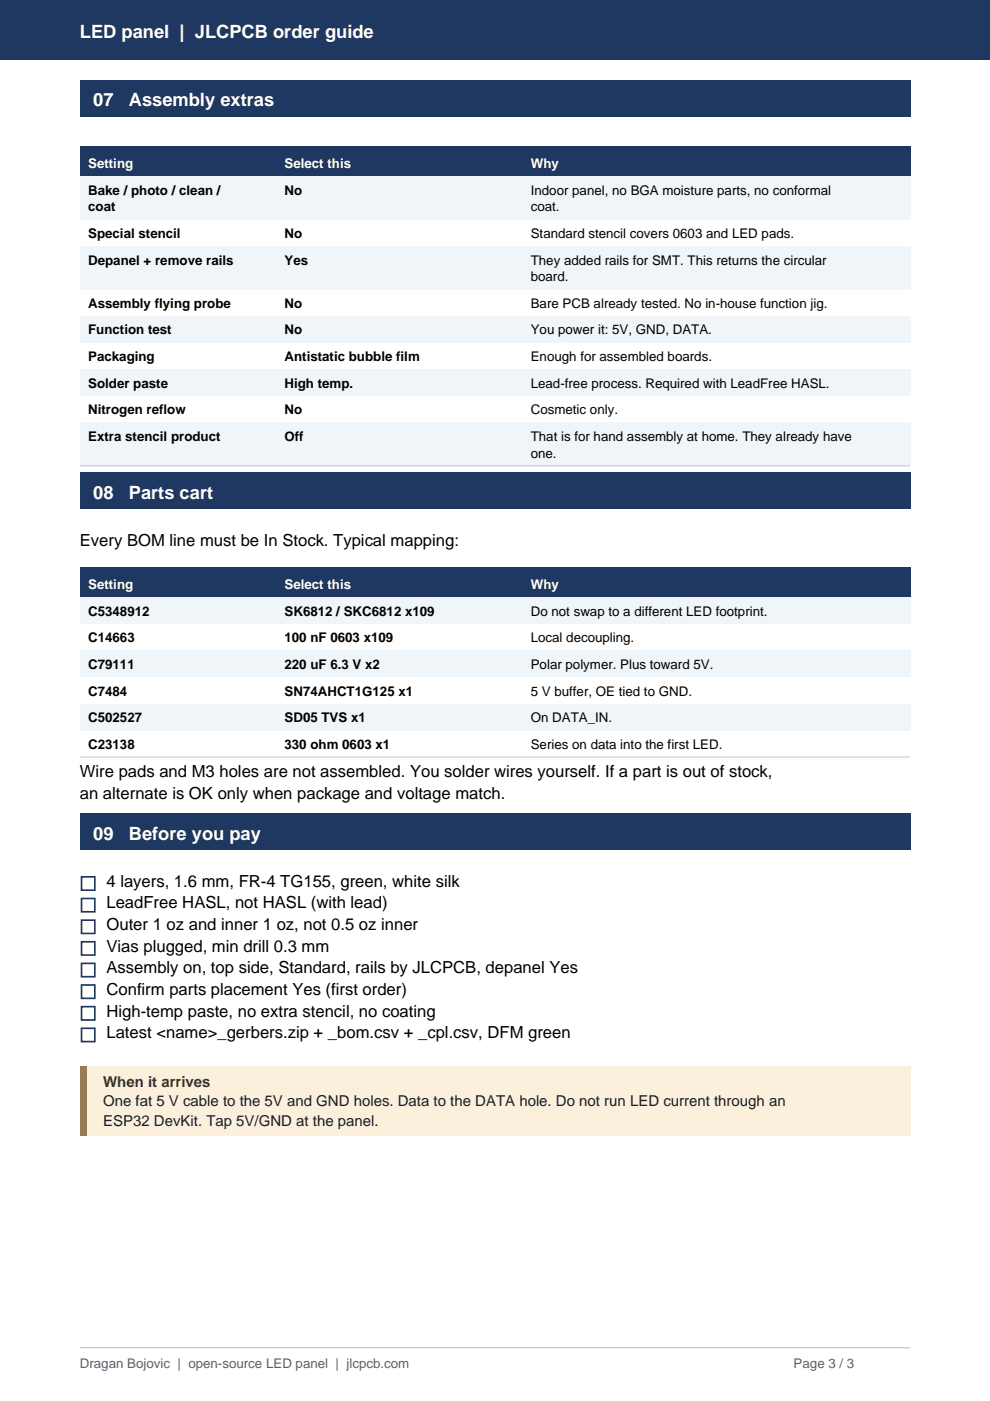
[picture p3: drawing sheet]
<svg xmlns="http://www.w3.org/2000/svg" width="210mm" height="297mm" viewBox="0 0 210 297" stroke-linecap="round" stroke-linejoin="round" font-family="sans-serif">
<defs><g id="words">
<g font-size="3.9" fill="#fff">
<text x="16.9" y="8.1">LED panel | JLCPCB order guide</text>
<text x="19.8" y="22.6">07</text>
<text x="27.3" y="22.6">Assembly extras</text>
<text x="19.8" y="105.8">08</text>
<text x="27.3" y="105.8">Parts cart</text>
<text x="19.8" y="178.2">09</text>
<text x="27.3" y="178.2">Before you pay</text>
</g>
<g font-size="3.5">
<text x="16.9" y="115.7">Every BOM line must be In Stock. Typical mapping:</text>
<text x="16.9" y="164.7">Wire pads and M3 holes are not assembled. You solder wires yourself. If a part is out of stock,</text>
<text x="16.9" y="169.3">an alternate is OK only when package and voltage match.</text>
<text x="22.6" y="188">4 layers, 1.6 mm, FR-4 TG155, green, white silk</text>
<text x="22.6" y="192.6">LeadFree HASL, not HASL (with lead)</text>
<text x="22.6" y="197.2">Outer 1 oz and inner 1 oz, not 0.5 oz inner</text>
<text x="22.6" y="201.8">Vias plugged, min drill 0.3 mm</text>
<text x="22.6" y="206.4">Assembly on, top side, Standard, rails by JLCPCB, depanel Yes</text>
<text x="22.6" y="211">Confirm parts placement Yes (first order)</text>
<text x="22.6" y="215.5">High-temp paste, no extra stencil, no coating</text>
<text x="22.6" y="220.1">Latest &lt;name&gt;_gerbers.zip + _bom.csv + _cpl.csv, DFM green</text>
</g>
<text font-size="3.2" fill="#59330a" x="21.9" y="230.4">When it arrives</text>
<g font-size="3.2" fill="#261f14">
<text x="21.9" y="234.6">One fat 5 V cable to the 5V and GND holes. Data to the DATA hole. Do not run LED current through an</text>
<text x="21.9" y="238.8">ESP32 DevKit. Tap 5V/GND at the panel.</text>
</g>
<g font-size="2.8" fill="#fff">
<text x="18.7" y="35.6">Setting</text>
<text x="60.3" y="35.6">Select this</text>
<text x="112.5" y="35.6">Why</text>
<text x="18.7" y="124.9">Setting</text>
<text x="60.3" y="124.9">Select this</text>
<text x="112.5" y="124.9">Why</text>
</g>
<g font-size="2.8">
<text x="18.7" y="41.3">Bake / photo / clean /</text>
<text x="60.3" y="41.3">No</text>
<text x="112.5" y="41.3">Indoor panel, no BGA moisture parts, no conformal</text>
<text x="18.7" y="44.8">coat</text>
<text x="112.5" y="44.8">coat.</text>
<text x="18.7" y="50.4">Special stencil</text>
<text x="60.3" y="50.4">No</text>
<text x="112.5" y="50.4">Standard stencil covers 0603 and LED pads.</text>
<text x="18.7" y="56.1">Depanel + remove rails</text>
<text x="60.3" y="56.1">Yes</text>
<text x="112.5" y="56.1">They added rails for SMT. This returns the circular</text>
<text x="112.5" y="59.6">board.</text>
<text x="18.7" y="65.3">Assembly flying probe</text>
<text x="60.3" y="65.3">No</text>
<text x="112.5" y="65.3">Bare PCB already tested. No in-house function jig.</text>
<text x="18.7" y="70.9">Function test</text>
<text x="60.3" y="70.9">No</text>
<text x="112.5" y="70.9">You power it: 5V, GND, DATA.</text>
<text x="18.7" y="76.6">Packaging</text>
<text x="60.3" y="76.6">Antistatic bubble film</text>
<text x="112.5" y="76.6">Enough for assembled boards.</text>
<text x="18.7" y="82.2">Solder paste</text>
<text x="60.3" y="82.2">High temp.</text>
<text x="112.5" y="82.2">Lead-free process. Required with LeadFree HASL.</text>
<text x="18.7" y="87.8">Nitrogen reflow</text>
<text x="60.3" y="87.8">No</text>
<text x="112.5" y="87.8">Cosmetic only.</text>
<text x="18.7" y="93.5">Extra stencil product</text>
<text x="60.3" y="93.5">Off</text>
<text x="112.5" y="93.5">That is for hand assembly at home. They already have</text>
<text x="112.5" y="97">one.</text>
<text x="18.7" y="130.5">C5348912</text>
<text x="60.3" y="130.5">SK6812 / SKC6812 x109</text>
<text x="112.5" y="130.5">Do not swap to a different LED footprint.</text>
<text x="18.7" y="136.2">C14663</text>
<text x="60.3" y="136.2">100 nF 0603 x109</text>
<text x="112.5" y="136.2">Local decoupling.</text>
<text x="18.7" y="141.8">C79111</text>
<text x="60.3" y="141.8">220 uF 6.3 V x2</text>
<text x="112.5" y="141.8">Polar polymer. Plus toward 5V.</text>
<text x="18.7" y="147.5">C7484</text>
<text x="60.3" y="147.5">SN74AHCT1G125 x1</text>
<text x="112.5" y="147.5">5 V buffer, OE tied to GND.</text>
<text x="18.7" y="153.1">C502527</text>
<text x="60.3" y="153.1">SD05 TVS x1</text>
<text x="112.5" y="153.1">On DATA_IN.</text>
<text x="18.7" y="158.7">C23138</text>
<text x="60.3" y="158.7">330 ohm 0603 x1</text>
<text x="112.5" y="158.7">Series on data into the first LED.</text>
</g>
<g font-size="2.8" fill="#59616b">
<text x="16.9" y="290">Dragan Bojovic | open-source LED panel | jlcpcb.com</text>
<text x="168.3" y="290">Page 3 / 3</text>
</g>
</g></defs>
<g fill="#1f3861">
<path d="M0 0h209.9v12.7h-209.9z"/>
<path d="M16.9 16.9h176.1v7.8h-176.1z"/>
<path d="M16.9 31h176.1v6.4h-176.1z"/>
</g>
<g fill="#f0f5fa">
<path d="M16.9 37.4h176.1v9.2h-176.1z"/>
<path d="M16.9 52.2h176.1v9.2h-176.1z"/>
<path d="M16.9 67h176.1v5.7h-176.1z"/>
<path d="M16.9 78.3h176.1v5.7h-176.1z"/>
<path d="M16.9 89.6h176.1v9.2h-176.1z"/>
</g>
<path d="M16.9 98.8h176.1" fill="none" stroke="#bfc7d1" stroke-width=".21"/>
<g fill="#1f3861">
<path d="M16.9 100.2h176.1v7.7h-176.1z"/>
<path d="M16.9 120.3h176.1v6.3h-176.1z"/>
</g>
<g fill="#f0f5fa">
<path d="M16.9 126.6h176.1v5.7h-176.1z"/>
<path d="M16.9 137.9h176.1v5.7h-176.1z"/>
<path d="M16.9 149.2h176.1v5.7h-176.1z"/>
</g>
<path d="M16.9 160.5h176.1" fill="none" stroke="#bfc7d1" stroke-width=".21"/>
<path d="M16.9 172.5h176.1v7.8h-176.1z" fill="#1f3861"/>
<path d="M17.3 185.9h2.8v2.8h-2.8zM17.3 190.5h2.8v2.8h-2.8zM17.3 195.1h2.8v2.8h-2.8zM17.3 199.7h2.8v2.8h-2.8zM17.3 204.3h2.8v2.8h-2.8zM17.3 208.8h2.8v2.9h-2.8zM17.3 213.4h2.8v2.9h-2.8zM17.3 218h2.8v2.8h-2.8z" fill="none" stroke="#1f3861" stroke-width=".35"/>
<path d="M16.9 226.1h176.1v14.8h-176.1z" fill="#faf0db"/>
<path d="M16.9 226.1h1.4v14.8h-1.4z" fill="#bf7314"/>
<path d="M16.9 285.7h176.1" fill="none" stroke="#b3bac7" stroke-width=".21"/>
<use href="#words"/>
</svg>
